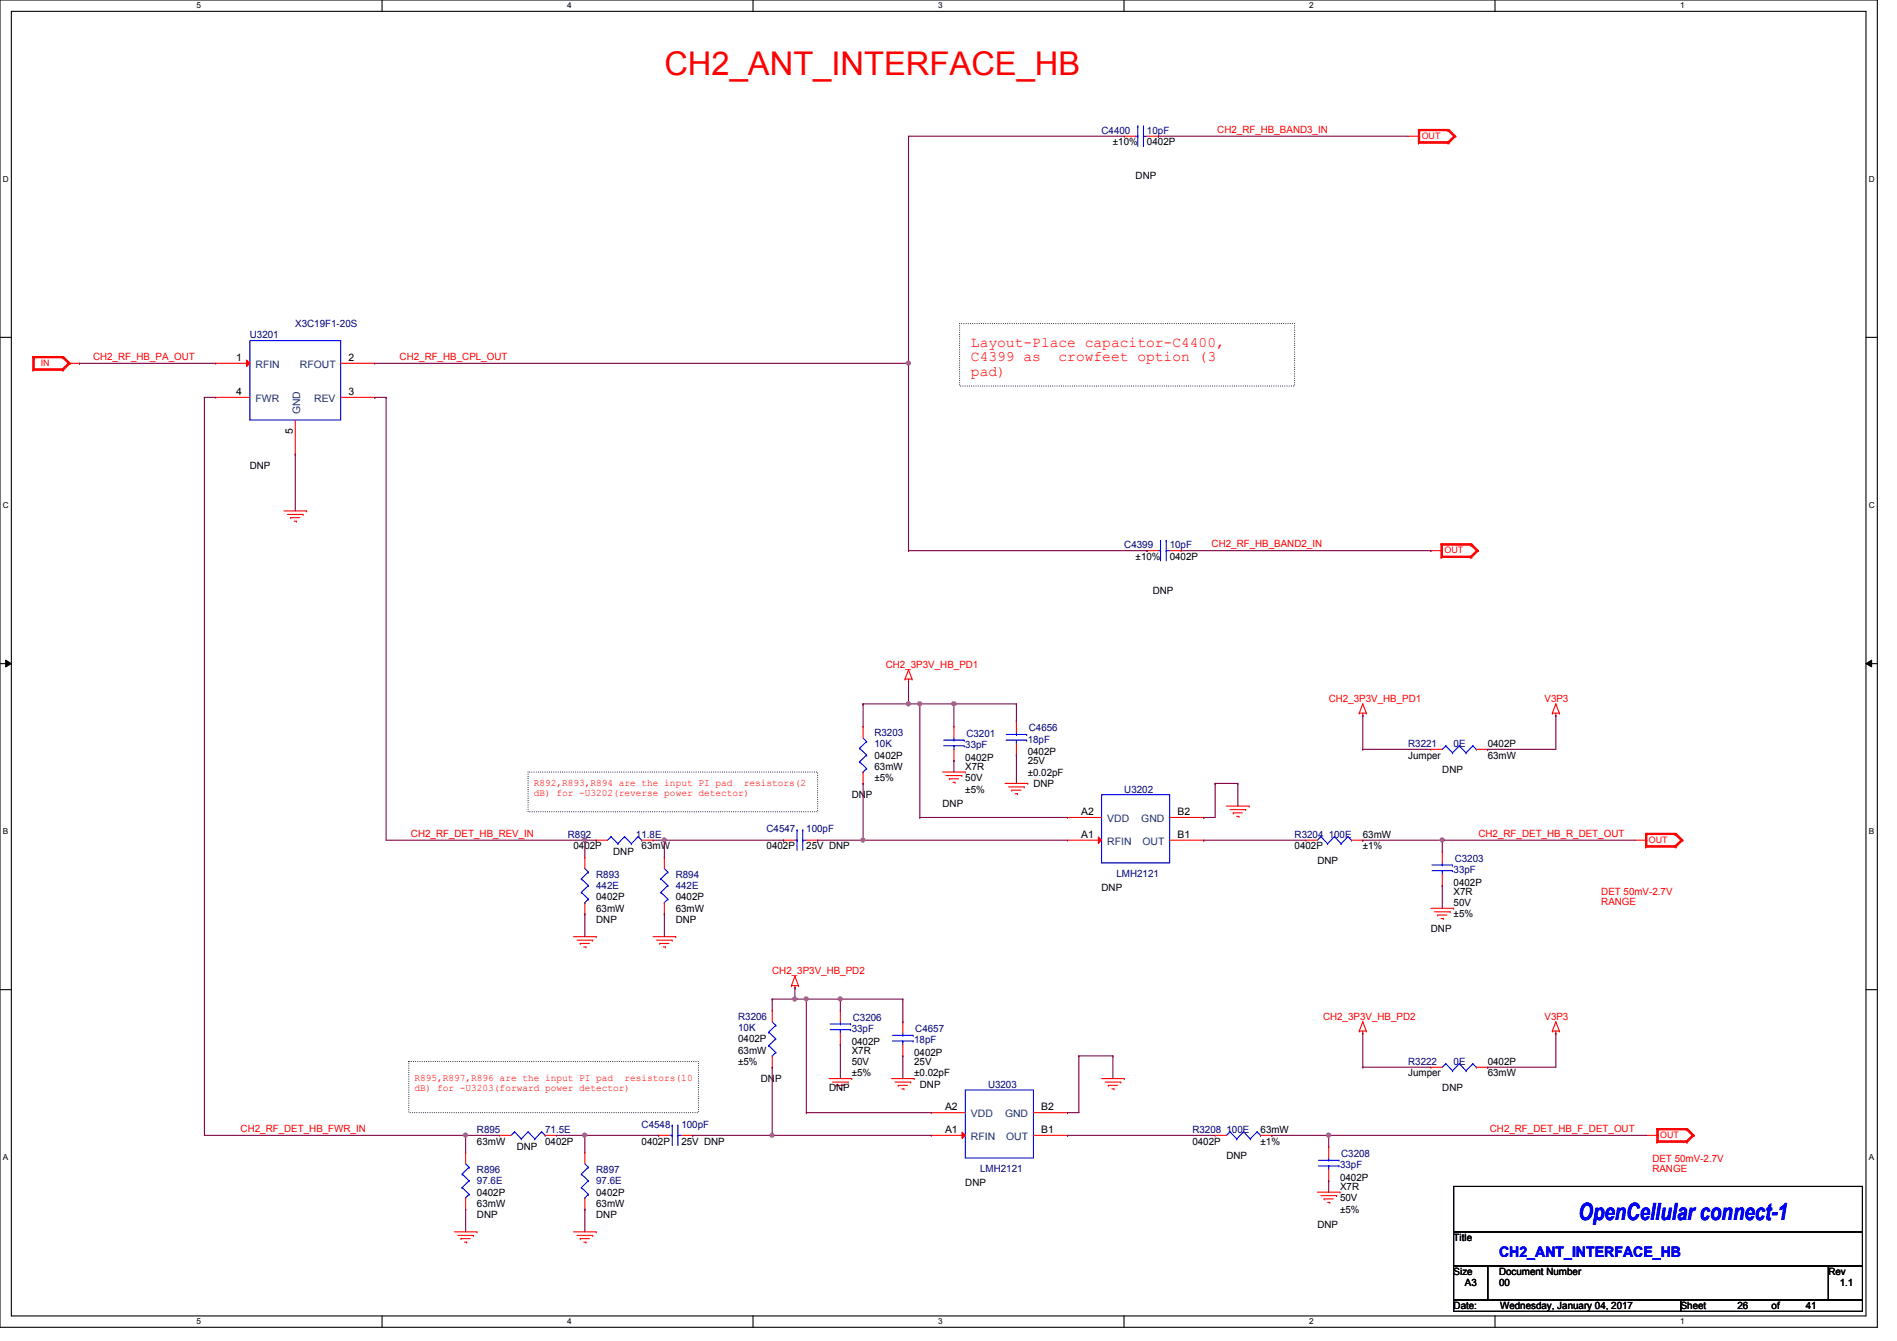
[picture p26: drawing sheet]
<svg xmlns="http://www.w3.org/2000/svg" width="297mm" height="210mm" viewBox="0 0 297 210" stroke-linecap="round" stroke-linejoin="round" font-family="sans-serif">
<defs><g id="words">
<text font-size="5.1" fill="#f00" x="104" y="11.7">CH2_ANT_INTERFACE_HB</text>
<text font-size="3.7" fill="#00f" x="247.1" y="191.1">OpenCellular connect-1</text>
<g font-size="2.3" fill="#f00">
<text x="152" y="54.3">Layout-Place capacitor-C4400,</text>
<text x="152" y="56.6">C4399 as</text>
<text x="152" y="58.9">pad)</text>
<text x="165.7" y="56.6">crowfeet option (3</text>
</g>
<text font-size="2.3" fill="#00f" x="234.7" y="196.8">CH2_ANT_INTERFACE_HB</text>
<g font-size="1.6" fill="#000080">
<text x="172.5" y="21">C4400</text>
<text x="179.6" y="21">10pF</text>
<text x="39.1" y="53">U3201</text>
<text x="46.2" y="51.2">X3C19F1-20S</text>
<text x="176" y="85.9">C4399</text>
<text x="183.1" y="85.9">10pF</text>
<text x="136.9" y="115.2">R3203</text>
<text x="136.9" y="117">10K</text>
<text x="151.1" y="117.2">33pF</text>
<text x="151.3" y="115.4">C3201</text>
<text x="160.9" y="116.3">18pF</text>
<text x="161.1" y="114.5">C4656</text>
<text x="220.5" y="117">R3221</text>
<text x="227.6" y="117">0E</text>
<text x="176" y="124.1">U3202</text>
<text x="88.9" y="131.2">R892</text>
<text x="99.6" y="131.2">11.8E</text>
<text x="120" y="130.3">C4547</text>
<text x="126.2" y="130.3">100pF</text>
<text x="202.7" y="131.2">R3204 100E</text>
<text x="93.3" y="137.5">R893</text>
<text x="105.8" y="137.5">R894</text>
<text x="174.8" y="137.3">LMH2121</text>
<text x="227.6" y="136.7">33pF</text>
<text x="227.8" y="135">C3203</text>
<text x="93.3" y="139.2">442E</text>
<text x="105.8" y="139.2">442E</text>
<text x="115.6" y="159.7">R3206</text>
<text x="115.6" y="161.5">10K</text>
<text x="133.3" y="161.6">33pF</text>
<text x="133.5" y="159.9">C3206</text>
<text x="143.3" y="161.6">C4657</text>
<text x="143.1" y="163.4">18pF</text>
<text x="220.5" y="166.8">R3222</text>
<text x="227.6" y="166.8">0E</text>
<text x="154.7" y="170.3">U3203</text>
<text x="74.7" y="177.5">R895</text>
<text x="85.3" y="177.5">71.5E</text>
<text x="100.5" y="176.6">C4548</text>
<text x="106.7" y="176.6">100pF</text>
<text x="186.7" y="177.5">R3208 100E</text>
<text x="74.7" y="183.7">R896</text>
<text x="74.7" y="185.5">97.6E</text>
<text x="93.3" y="183.7">R897</text>
<text x="93.3" y="185.5">97.6E</text>
<text x="153.5" y="183.5">LMH2121</text>
<text x="209.8" y="183">33pF</text>
<text x="210" y="181.2">C3208</text>
</g>
<g font-size="1.6">
<text x="174.2" y="22.8">±10%</text>
<text x="179.6" y="22.8">0402P</text>
<text x="177.8" y="28.1">DNP</text>
<text x="37" y="56.5">1</text>
<text x="54.6" y="56.5">2</text>
<text x="37" y="61.8">4</text>
<text x="54.6" y="61.8">3</text>
<text x="45.8" y="67.9" transform="rotate(-90 45.8 67.9)">5</text>
<text x="39.1" y="73.4">DNP</text>
<text x="177.8" y="87.7">±10%</text>
<text x="183.1" y="87.7">0402P</text>
<text x="180.5" y="93">DNP</text>
<text x="136.9" y="118.8">0402P</text>
<text x="151.1" y="119.1">0402P</text>
<text x="160.9" y="118.2">0402P</text>
<text x="160.9" y="119.7">25V</text>
<text x="220.5" y="118.8">Jumper</text>
<text x="232.9" y="117">0402P</text>
<text x="232.9" y="118.8">63mW</text>
<text x="133.3" y="125">DNP</text>
<text x="136.9" y="120.6">63mW</text>
<text x="136.9" y="122.3">±5%</text>
<text x="151.1" y="122.3">50V</text>
<text x="151.1" y="120.6">X7R</text>
<text x="151.1" y="124.1">±5%</text>
<text x="160.9" y="121.5">±0.02pF</text>
<text x="161.8" y="123.2">DNP</text>
<text x="225.8" y="121.1">DNP</text>
<text x="147.6" y="126.4">DNP</text>
<text x="169.3" y="127.6">A2</text>
<text x="169.3" y="131.2">A1</text>
<text x="184.4" y="127.6">B2</text>
<text x="184.4" y="131.2">B1</text>
<text x="213.4" y="131.2">63mW</text>
<text x="89.8" y="133">0402P</text>
<text x="96" y="133.9">DNP</text>
<text x="100.5" y="133">63mW</text>
<text x="120" y="133">0402P</text>
<text x="126.2" y="133">25V DNP</text>
<text x="202.7" y="133">0402P</text>
<text x="206.2" y="135.3">DNP</text>
<text x="213.4" y="133">±1%</text>
<text x="93.3" y="141">0402P</text>
<text x="93.3" y="142.8">63mW</text>
<text x="105.8" y="141">0402P</text>
<text x="105.8" y="142.8">63mW</text>
<text x="172.5" y="139.6">DNP</text>
<text x="227.6" y="138.7">0402P</text>
<text x="227.6" y="141.9">50V</text>
<text x="227.6" y="140.1">X7R</text>
<text x="227.6" y="143.7">±5%</text>
<text x="93.3" y="144.6">DNP</text>
<text x="105.8" y="144.6">DNP</text>
<text x="224" y="146">DNP</text>
<text x="115.6" y="163.2">0402P</text>
<text x="115.6" y="165">63mW</text>
<text x="115.6" y="166.8">±5%</text>
<text x="133.3" y="163.6">0402P</text>
<text x="133.3" y="166.8">50V</text>
<text x="133.3" y="165">X7R</text>
<text x="143.1" y="165.4">0402P</text>
<text x="143.1" y="166.8">25V</text>
<text x="232.9" y="166.8">0402P</text>
<text x="119.1" y="169.5">DNP</text>
<text x="129.8" y="170.9">DNP</text>
<text x="133.3" y="168.6">±5%</text>
<text x="143.1" y="168.6">±0.02pF</text>
<text x="144" y="170.3">DNP</text>
<text x="148" y="173.9">A2</text>
<text x="163" y="173.9">B2</text>
<text x="220.5" y="168.6">Jumper</text>
<text x="225.8" y="170.9">DNP</text>
<text x="232.9" y="168.6">63mW</text>
<text x="74.7" y="179.2">63mW</text>
<text x="85.3" y="179.2">0402P</text>
<text x="100.5" y="179.2">0402P</text>
<text x="106.7" y="179.2">25V DNP</text>
<text x="148" y="177.4">A1</text>
<text x="163" y="177.4">B1</text>
<text x="186.7" y="179.2">0402P</text>
<text x="197.4" y="179.2">±1%</text>
<text x="197.4" y="177.5">63mW</text>
<text x="80.9" y="180.1">DNP</text>
<text x="151.1" y="185.8">DNP</text>
<text x="192" y="181.6">DNP</text>
<text x="209.8" y="184.9">0402P</text>
<text x="74.7" y="187.2">0402P</text>
<text x="74.7" y="189">63mW</text>
<text x="74.7" y="190.8">DNP</text>
<text x="93.3" y="187.2">0402P</text>
<text x="93.3" y="189">63mW</text>
<text x="93.3" y="190.8">DNP</text>
<text x="209.8" y="188.1">50V</text>
<text x="209.8" y="186.4">X7R</text>
<text x="209.8" y="189.9">±5%</text>
<text x="206.2" y="192.2">DNP</text>
<text x="227.6" y="194.4">Title</text>
<text x="227.6" y="199.7">Size</text>
<text x="229.4" y="201.5">A3</text>
<text x="234.7" y="199.7">Document Number</text>
<text x="234.7" y="201.5">00</text>
<text x="286.3" y="199.7">Rev</text>
<text x="288" y="201.5">1.1</text>
<text x="227.6" y="205">Date:</text>
<text x="234.9" y="205">Wednesday, January 04, 2017</text>
<text x="263.1" y="205">Sheet</text>
<text x="272" y="205">26</text>
<text x="277.4" y="205">of</text>
<text x="282.7" y="205">41</text>
</g>
<g font-size="1.6" fill="#f00">
<text x="190.6" y="20.8">CH2_RF_HB_BAND3_IN</text>
<text x="14.6" y="56.3">CH2_RF_HB_PA_OUT</text>
<text x="62.6" y="56.3">CH2_RF_HB_CPL_OUT</text>
<text x="189.7" y="85.7">CH2_RF_HB_BAND2_IN</text>
<text x="138.7" y="104.6">CH2_3P3V_HB_PD1</text>
<text x="208" y="109.9">CH2_3P3V_HB_PD1</text>
<text x="241.8" y="109.9">V3P3</text>
<text x="83.6" y="123">R892,R893,R894 are the input PI pad</text>
<text x="83.6" y="124.6">dB) for -U3202(reverse power detector)</text>
<text x="116.5" y="123">resistors(2</text>
<text x="64.3" y="131">CH2_RF_DET_HB_REV_IN</text>
<text x="231.5" y="131">CH2_RF_DET_HB_R_DET_OUT</text>
<text x="250.7" y="140.1">DET 50mV-2.7V</text>
<text x="250.7" y="141.7">RANGE</text>
<text x="120.9" y="152.6">CH2_3P3V_HB_PD2</text>
<text x="207.1" y="159.7">CH2_3P3V_HB_PD2</text>
<text x="241.8" y="159.7">V3P3</text>
<text x="64.9" y="169.2">R895,R897,R896 are the input PI pad</text>
<text x="64.9" y="170.8">dB) for -U3203(forward power detector)</text>
<text x="97.8" y="169.2">resistors(10</text>
<text x="37.7" y="177.2">CH2_RF_DET_HB_FWR_IN</text>
<text x="233.3" y="177.2">CH2_RF_DET_HB_F_DET_OUT</text>
<text x="258.7" y="181.9">DET 50mV-2.7V</text>
<text x="258.7" y="183.5">RANGE</text>
</g>
<g font-size="1.6" fill="#004080">
<text x="40" y="57.6">RFIN</text>
<text x="46.9" y="57.6">RFOUT</text>
<text x="40" y="62.9">FWR</text>
<text x="47" y="64.9" transform="rotate(-90 47 64.9)">GND</text>
<text x="49.2" y="62.9">REV</text>
<text x="173.4" y="128.7">VDD</text>
<text x="178.7" y="128.7">GND</text>
<text x="173.4" y="132.3">RFIN</text>
<text x="178.9" y="132.3">OUT</text>
<text x="152" y="175">VDD</text>
<text x="152" y="178.5">RFIN</text>
<text x="157.4" y="175">GND</text>
<text x="157.5" y="178.5">OUT</text>
</g>
<g font-size="1.4" fill="#f00">
<text x="222.6" y="21.8">OUT</text>
<text x="6.4" y="57.3">IN</text>
<text x="226.1" y="86.7">OUT</text>
<text x="258.1" y="132">OUT</text>
<text x="259.9" y="178.2">OUT</text>
</g>
<g font-size="1.3">
<text x="30.8" y="1.3">5</text>
<text x="88.8" y="1.3">4</text>
<text x="146.9" y="1.3">3</text>
<text x="205" y="1.3">2</text>
<text x="263.1" y="1.3">1</text>
<text x=".5" y="28.4">D</text>
<text x="292.6" y="28.4">D</text>
<text x=".5" y="79.5">C</text>
<text x="292.6" y="79.5">C</text>
<text x=".5" y="130.6">B</text>
<text x="292.6" y="130.6">B</text>
<text x=".5" y="181.7">A</text>
<text x="292.6" y="181.7">A</text>
<text x="30.8" y="207.4">5</text>
<text x="88.8" y="207.4">4</text>
<text x="146.9" y="207.4">3</text>
<text x="205" y="207.4">2</text>
<text x="263.1" y="207.4">1</text>
</g>
</g></defs>
<path d="M0 0h293.9v207.9h-293.9zM1.8 1.8h290.3v204.3h-290.3z" fill="none" stroke="#000" stroke-width=".17"/>
<g fill="#fff">
<path d="M30.8 .2h.7v1.4h-.7z"/>
<path d="M30.8 206.2h.7v1.4h-.7z"/>
</g>
<path d="M59.8 0v1.8M59.8 206.1v1.8" fill="none" stroke="#000" stroke-width=".17"/>
<g fill="#fff">
<path d="M88.8 .2h.7v1.4h-.7z"/>
<path d="M88.8 206.2h.7v1.4h-.7z"/>
</g>
<path d="M117.9 0v1.8M117.9 206.1v1.8" fill="none" stroke="#000" stroke-width=".17"/>
<g fill="#fff">
<path d="M146.9 .2h.7v1.4h-.7z"/>
<path d="M146.9 206.2h.7v1.4h-.7z"/>
</g>
<path d="M176 0v1.8M176 206.1v1.8" fill="none" stroke="#000" stroke-width=".17"/>
<g fill="#fff">
<path d="M205 .2h.7v1.4h-.7z"/>
<path d="M205 206.2h.7v1.4h-.7z"/>
</g>
<path d="M234.1 0v1.8M234.1 206.1v1.8" fill="none" stroke="#000" stroke-width=".17"/>
<g fill="#fff">
<path d="M263.1 .2h.6v1.4h-.6z"/>
<path d="M263.1 206.2h.6v1.4h-.6z"/>
<path d="M.5 27.3h.9v1.4h-.9z"/>
<path d="M292.6 27.3h.9v1.4h-.9z"/>
<path d="M.5 78.4h.9v1.4h-.9z"/>
<path d="M292.6 78.4h.9v1.4h-.9z"/>
</g>
<path d="M0 52.8h1.8M292.1 52.8h1.8" fill="none" stroke="#000" stroke-width=".17"/>
<g fill="#fff">
<path d="M.5 129.5h.8v1.4h-.8z"/>
<path d="M292.6 129.5h.8v1.4h-.8z"/>
</g>
<path d="M0 103.9h1.8M292.1 103.9h1.8" fill="none" stroke="#000" stroke-width=".17"/>
<path d="M.9 103.4l.9 .5-.9 .5zM292.1 103.9l.9-.5v1z" fill="#000"/>
<path d="M.9 103.4l.9 .5-.9 .5zM292.1 103.9l.9-.5v1z" fill="none" stroke="#000" stroke-width=".16"/>
<g fill="#fff">
<path d="M.5 180.5h.8v1.4h-.8z"/>
<path d="M292.6 180.5h.8v1.4h-.8z"/>
</g>
<path d="M0 155h1.8M292.1 155h1.8M227.6 185.8h64v7.1h-64zM227.6 192.9h64v5.3h-64zM227.6 198.2h5.3v5.4h-5.3zM232.9 198.2h53.4v5.4h-53.4zM286.3 198.2h5.3v5.4h-5.3zM227.6 203.6h35.5v1.8h-35.5zM263.1 203.6h28.5v1.8h-28.5z" fill="none" stroke="#000" stroke-width=".17"/>
<path d="M150.2 50.7h52.5v9.8h-52.5zM82.7 120.9h45.3v6.2h-45.3zM64 166.2h45.3v8h-45.3z" fill="none" stroke="#000" stroke-width=".17" stroke-dasharray="0 .3"/>
<g fill="none" stroke="#f00" stroke-width=".17">
<path d="M220.5 21.3h1.7M222.1 20.3h.1M222.1 22.4h.1M222.1 20.3h4.8M222.1 20.3v2.1M222.1 22.4h4.8M222.2 21.3h.1M222.2 20.4h.1M222.2 22.2h.1M222.2 20.4h4.5M222.2 20.4v1.8M222.2 22.2h4.5"/>
<path d="M226.7 20.4h.1M226.7 20.3h.1M226.7 22.4h.1M226.7 22.2h.1M226.7 20.4l.9 .9M226.7 20.4l1.1 .9M226.7 20.3l1.1 1M226.9 20.3h.1M226.9 22.4h.1M226.9 20.3l1 1M227.6 21.3h.1M227.6 21.3l-.9 .9"/>
<path d="M227.8 21.3h.1M227.8 21.3l-1.1 .9M227.8 21.3l-1.1 1.1M227.9 21.3h.1M227.9 21.3l-1 1.1M5.2 55.8h.1M5.2 58h.1M5.2 55.8h4.7M5.2 55.8v2.2M5.2 58h4.7M5.3 56h.1M5.3 57.8h.1"/>
<path d="M5.3 56h4.5M5.3 56v1.8M5.3 57.8h4.5M9.8 56h.1M9.8 57.8h.1M9.8 55.8h.1M9.8 58h.1M9.8 56l.9 .9M9.8 56l1 .9M9.8 55.8l1 1.1M9.9 55.8h.1M9.9 58h.1"/>
<path d="M9.9 55.8l1.1 1.1M10.7 56.9h.1M10.7 56.9h1.7M10.7 56.9l-.9 .9M10.8 56.9h.1M10.8 56.9l-1 1.1M10.8 56.9l-1 .9M11 56.9h.1M11 56.9l-1.1 1.1M44.4 80h3.6M45 80.6h2.5M45.5 81.1h.1"/>
<path d="M45.5 81.1h1.4M46.1 81.6h.3M46.4 81.6h.1M47.5 80.6h.1M48 80h.1M224 86.2h1.8M225.6 85.2h.1M225.6 87.3h.1M225.6 85.2h4.8M225.6 85.2v2.1M225.6 87.3h4.8M225.8 86.2h.1"/>
<path d="M225.8 85.3h.1M225.8 87.1h.1M225.8 85.3h4.5M225.8 85.3v1.8M225.8 87.1h4.5M230.3 85.3h.1M230.3 85.2h.1M230.3 87.3h.1M230.3 87.1h.1M230.3 85.3l.8 .9M230.3 85.3l1 .9M230.3 85.2l1 1"/>
<path d="M230.4 85.2h.1M230.4 87.3h.1M230.4 85.2l1.1 1M231.1 86.2h.1M231.1 86.2l-.8 .9M231.3 86.2h.1M231.3 86.2l-1 .9M231.3 86.2l-1 1.1M231.5 86.2h.1M231.5 86.2l-1.1 1.1M141.7 106.3h.1M141.7 106.3h1.1"/>
<path d="M142.2 106.7h.1M142.2 104.9h.1M142.2 106.3v.4M142.2 104.9l-.5 1.4M142.2 104.9l.6 1.4M142.8 106.3h.1M212.8 111.7h.1M212.8 111.7h1.1M213.4 112h.1M213.4 110.2h.1M213.4 111.7v.3M213.4 110.2l-.6 1.5"/>
<path d="M213.4 110.2l.5 1.5M213.9 111.7h.1M243 111.7h.1M243 111.7h1.1M243.6 112h.1M243.6 110.2h.1M243.6 111.7v.3M243.6 110.2l-.6 1.5M243.6 110.2l.5 1.5M244.1 111.7h.1M147.6 120.9h3.5M148.1 121.5h2.5"/>
<path d="M148.6 122h.1M148.6 122h1.5M149.2 122.5h.3M149.5 122.5h.1M150.6 121.5h.1M151.1 120.9h.1M157.4 122.7h3.5M157.9 123.2h2.5M158.4 123.7h.1M158.4 123.7h1.5M159 124.3h.3M159.3 124.3h.1"/>
<path d="M160.4 123.2h.1M160.9 122.7h.1M167.1 128h.1M167.1 128h5.4M192 126.2h3.6M192.6 126.8h2.4M193.1 127.3h.1M193.1 127.3h1.4M193.6 127.8h.4M194 127.8h.1M195 126.8h.1M195.6 126.2h.1"/>
<path d="M256 131.6h1.8M257.6 130.5h.1M257.6 132.6h.1M257.6 130.5h4.8M257.6 130.5v2.1M257.6 132.6h4.8M257.8 131.6h.1M257.8 130.7h.1M257.8 132.5h.1M257.8 130.7h4.5M257.8 130.7v1.8M257.8 132.5h4.5"/>
<path d="M262.3 130.7h.1M262.3 130.5h.1M262.3 132.6h.1M262.3 132.5h.1M262.3 130.7l.8 .9M262.3 130.7l1 .9M262.3 130.5l1 1.1M262.4 130.5h.1M262.4 132.6h.1M262.4 130.5l1.1 1.1M263.1 131.6h.1M263.1 131.6l-.8 .9"/>
<path d="M263.3 131.6h.1M263.3 131.6l-1 .9M263.3 131.6l-1 1M263.5 131.6h.1M263.5 131.6l-1.1 1M89.8 146.7h3.5M90.3 147.2h2.5M90.8 147.7h.1M90.8 147.7h1.5M91.4 148.3h.3M91.7 148.3h.1M92.8 147.2h.1"/>
<path d="M93.3 146.7h.1M102.2 146.7h3.6M102.8 147.2h2.4M103.3 147.7h.1M103.3 147.7h1.4M103.8 148.3h.4M104.2 148.3h.1M105.2 147.2h.1M105.8 146.7h.1M123.9 154.3h.1M123.9 154.3h1.1M124.5 154.7h.1"/>
<path d="M124.5 152.9h.1M124.5 154.3v.4M124.5 152.9l-.6 1.4M124.5 152.9l.5 1.4M125 154.3h.1M224 142.2h3.6M224.6 142.8h2.4M225.1 143.3h.1M225.1 143.3h1.4M225.6 143.8h.4M226 143.8h.1M227 142.8h.1"/>
<path d="M227.6 142.2h.1M129.8 168.9h3.5M130.3 169.5h2.5M130.9 170h.1M130.9 170h1.4M131.4 170.5h.3M131.7 170.5h.1M132.8 169.5h.1M133.3 168.9h.1M139.6 168.9h3.5M140.1 169.5h2.5M140.6 170h.1"/>
<path d="M140.6 170h1.5M141.2 170.5h.3M141.5 170.5h.1M142.6 169.5h.1M143.1 168.9h.1M172.5 168.9h3.5M173 169.5h2.5M173.5 170h.1M173.5 170h1.5M174.1 170.5h.3M174.4 170.5h.1M175.5 169.5h.1"/>
<path d="M176 168.9h.1M212.8 161.5h.1M212.8 161.5h1.1M213.4 161.8h.1M213.4 160h.1M213.4 161.5v.3M213.4 160l-.6 1.5M213.4 160l.5 1.5M213.9 161.5h.1M243 161.5h.1M243 161.5h1.1M243.6 161.8h.1"/>
<path d="M243.6 160h.1M243.6 161.5v.3M243.6 160l-.6 1.5M243.6 160l.5 1.5M244.1 161.5h.1M257.8 177.8h1.8M259.4 176.7h.1M259.4 178.9h.1M259.4 176.7h4.8M259.4 176.7v2.2M259.4 178.9h4.8M259.6 177.8h.1"/>
<path d="M259.6 176.9h.1M259.6 178.7h.1M259.6 176.9h4.4M259.6 176.9v1.8M259.6 178.7h4.4M264 176.9h.1M264 176.7h.1M264 178.9h.1M264 178.7h.1M264 176.9l.9 .9M264 176.9l1.1 .9M264 176.7l1.1 1.1"/>
<path d="M264.2 176.7h.1M264.2 178.9h.1M264.2 176.7l1.1 1.1M264.9 177.8h.1M264.9 177.8l-.9 .9M265.1 177.8h.1M265.1 177.8l-1.1 .9M265.1 177.8l-1.1 1.1M265.3 177.8h.1M265.3 177.8l-1.1 1.1M71.1 192.9h3.6M71.7 193.5h2.4"/>
<path d="M72.2 194h.1M72.2 194h1.4M72.7 194.5h.4M73.1 194.5h.1M74.1 193.5h.1M74.7 192.9h.1M89.8 192.9h3.5M90.3 193.5h2.5M90.8 194h.1M90.8 194h1.5M91.4 194.5h.3M91.7 194.5h.1"/>
<path d="M92.8 193.5h.1M93.3 192.9h.1M206.2 186.7h3.6M206.8 187.2h2.5M207.3 187.7h.1M207.3 187.7h1.4M207.9 188.3h.3M208.2 188.3h.1M209.3 187.2h.1M209.8 186.7h.1"/>
</g>
<path d="M172.5 124.5h10.6v10.6h-10.6z" fill="none" stroke="#00f" stroke-width=".17"/>
<path d="M172 131.1l.5 .5-.5 .5z" fill="#f00"/>
<g fill="none" stroke="#f00" stroke-width=".17">
<path d="M176 21.3h.1M176 21.3h1.8M179.6 21.3h1.8M181.4 21.3h.1M159.1 112.9h.1M159.1 118.2h.1M159.1 112.9v1.8M159.1 116.5v1.7M167.1 131.6h.1M167.1 131.6h5.4M172 131.1l.5 .5-.5 .5zM183.1 131.6h5.4"/>
<path d="M183.1 128h5.4M188.5 128h.1M188.5 131.6h.1M225.8 133.3h.1M225.8 138.7h.1M225.8 133.3v1.8M225.8 136.9v1.8M78.2 177.8h.1M78.2 177.8h1.8M85.3 177.8h1.8M87.1 177.8h.1M145.8 174.2h.1"/>
<path d="M145.8 174.2h5.3"/>
</g>
<g fill="none" stroke="#00f" stroke-width=".17">
<path d="M178.1 19.7h.1M178.1 19.7v3.2M179 19.7h.1M179 19.7v3.2M177.8 21.3h.3M178.1 21.3h.1M179 21.3h.1M179 21.3h.6M157.5 115.9h3.2M157.5 115h3.2M159.1 115h.1M159.1 115.9h.1"/>
<path d="M159.1 114.7v.3M159.1 115.9v.6M160.7 115.9h.1M160.7 115h.1M224.2 136.4h3.2M224.2 135.5h3.2M225.8 135.5h.1M225.8 136.4h.1M225.8 135.1v.4M225.8 136.4v.5M227.4 136.4h.1M227.4 135.5h.1"/>
<path d="M80.6 177.2h.1M80.6 177.2l1 1.2M80.6 177.2l-.6 .6M81.6 178.4h.1M82.7 177.2h.1M82.7 177.2l1 1.2M82.7 177.2l-1.1 1.2M83.7 178.4h.1M84.8 177.2h.1M84.8 177.2l.5 .6M84.8 177.2l-1.1 1.2M85.3 177.8h.1"/>
<path d="M151.1 170.7h10.7v10.7h-10.7z"/>
</g>
<path d="M150.6 177.3l.5 .5-.5 .5z" fill="#f00"/>
<g fill="none" stroke="#f00" stroke-width=".17">
<path d="M179.6 86.2h.1M179.6 86.2h1.8M183.1 86.2h1.8M184.9 86.2h.1M135.1 113.8h.1M135.1 113.8v1.8M149.4 113.8h.1M149.4 119.1h.1M149.4 113.8v1.8M149.4 117.3v1.8M224 117.3h.1M224 117.3h1.8"/>
<path d="M231.1 117.3h1.8M232.9 117.3h.1M91.6 134.2h.1M91.6 134.2v1.8M93.3 131.6h.1M93.3 131.6h1.8M100.5 131.6h1.7M102.2 131.6h.1M104 134.2h.1M104 134.2v1.8M122.7 131.6h.1M122.7 131.6h1.8"/>
<path d="M126.2 131.6h1.8M128 131.6h.1M135.1 122.7h.1M135.1 120.9v1.8M204.5 131.6h.1M204.5 131.6h1.7M211.6 131.6h1.8M213.4 131.6h.1M91.6 143.1h.1M91.6 141.4v1.7M104 143.1h.1M104 141.4v1.7"/>
<path d="M120.9 158.2h.1M120.9 158.2v1.8M131.6 158.2h.1M131.6 158.2v1.8M103.1 177.8h.1M103.1 177.8h1.8M106.7 177.8h1.8M108.5 177.8h.1M120.9 167.1h.1M120.9 165.4v1.7M131.6 163.6h.1M131.6 161.8v1.8"/>
<path d="M141.4 160h.1M141.4 165.4h.1M141.4 160v1.8M141.4 163.6v1.8M145.8 177.8h.1M145.8 177.8h5.3M150.6 177.3l.5 .5-.5 .5zM161.8 177.8h5.3M161.8 174.2h5.3M167.1 174.2h.1M167.1 177.8h.1M208 179.6h.1"/>
<path d="M208 179.6v1.8M224 167.1h.1M224 167.1h1.8M231.1 167.1h1.8M232.9 167.1h.1M72.9 180.5h.1M72.9 189.4h.1M72.9 180.5v1.7M72.9 187.6v1.8M91.6 180.5h.1M91.6 189.4h.1M91.6 180.5v1.7"/>
<path d="M91.6 187.6v1.8M208 184.9h.1M208 183.1v1.8"/>
</g>
<g fill="none" stroke="#00f" stroke-width=".17">
<path d="M39.1 53.3h14.2v12.5h-14.2zM181.4 86.2h.3M181.7 86.2h.1M181.7 84.6h.1M181.7 84.6v3.2M182.6 84.6h.1M182.6 86.2h.1M182.6 86.2h.5M182.6 84.6v3.2M134.6 119.3h.1M134.6 117.2h.1M134.6 119.3l1.1 1.1"/>
<path d="M134.6 117.2l1.1 1M135.1 115.6l.6 .5M135.7 118.2h.1M135.7 116.1h.1M135.7 118.2l-1.1 1.1M135.7 116.1l-1.1 1.1M147.7 116.8h3.3M147.7 115.9h3.3M149.4 115.9h.1M149.4 116.8h.1M149.4 115.6v.3M149.4 116.8v.5"/>
<path d="M151 116.8h.1M151 115.9h.1M226.4 116.8h.1M226.4 116.8l1 1.1M226.4 116.8l-.6 .5M227.4 117.9h.1M228.5 116.8h.1M228.5 116.8l1 1.1M228.5 116.8l-1.1 1.1M229.5 117.9h.1M230.6 116.8h.1M230.6 116.8l.5 .5"/>
<path d="M230.6 116.8l-1.1 1.1M231.1 117.3h.1M91 139.7h.1M91 137.6h.1M91 139.7l1.1 1.1M91 137.6l1.1 1.1M91.6 136l.5 .6M92.1 138.7h.1M92.1 136.6h.1M92.1 138.7l-1.1 1M92.1 136.6l-1.1 1M95.7 131h.1"/>
<path d="M95.7 131l1 1.1M95.7 131l-.6 .6M96.7 132.1h.1M97.8 131h.1M97.8 131l1 1.1M97.8 131l-1.1 1.1M98.8 132.1h.1M99.9 131h.1M99.9 131l.6 .6M99.9 131l-1.1 1.1M100.5 131.6h.1M103.5 139.7h.1"/>
<path d="M103.5 137.6h.1M103.5 139.7l1.1 1.1M103.5 137.6l1.1 1.1M104 136l.6 .6M104.6 138.7h.1M104.6 136.6h.1M104.6 138.7l-1.1 1M104.6 136.6l-1.1 1M124.5 131.6h.3M124.8 131.6h.1M124.8 130h.1M124.8 130v3.2"/>
<path d="M125.7 130h.1M125.7 131.6h.1M125.7 131.6h.5M125.7 130v3.2M135.1 120.9h.1M135.7 120.4h.1M135.7 120.4l-.6 .5M206.8 131h.1M206.8 131l1.1 1.1M206.8 131l-.6 .6M207.9 132.1h.1M208.9 131h.1"/>
<path d="M208.9 131l1.1 1.1M208.9 131l-1 1.1M210 132.1h.1M211 131h.1M211 131l.6 .6M211 131l-1 1.1M211.6 131.6h.1M91.6 141.4h.1M92.1 140.8h.1M92.1 140.8l-.5 .6M104 141.4h.1M104.6 140.8h.1"/>
<path d="M104.6 140.8l-.6 .6M104.9 177.8h.3M105.2 177.8h.1M105.2 176.2h.1M105.2 176.2v3.2M106.1 176.2h.1M106.1 177.8h.1M106.1 177.8h.6M106.1 176.2v3.2M120.4 163.7h.1M120.4 161.6h.1M120.4 163.7l1.1 1.1"/>
<path d="M120.4 161.6l1.1 1.1M120.9 165.4h.1M120.9 160l.6 .6M121.5 164.8h.1M121.5 162.7h.1M121.5 160.6h.1M121.5 164.8l-.6 .6M121.5 162.7l-1.1 1M121.5 160.6l-1.1 1M130 161.2h3.2M130 160.4h3.2M131.6 160.4h.1"/>
<path d="M131.6 161.2h.1M131.6 160v.4M131.6 161.2v.6M133.2 161.2h.1M133.2 160.4h.1M139.7 163h3.3M139.7 162.1h3.3M141.4 162.1h.1M141.4 163h.1M141.4 161.8v.3M141.4 163v.6M143 163h.1"/>
<path d="M143 162.1h.1M226.4 166.6h.1M226.4 166.6l1 1.1M226.4 166.6l-.6 .5M227.4 167.7h.1M228.5 166.6h.1M228.5 166.6l1 1.1M228.5 166.6l-1.1 1.1M229.5 167.7h.1M230.6 166.6h.1M230.6 166.6l.5 .5M230.6 166.6l-1.1 1.1"/>
<path d="M231.1 167.1h.1M72.3 186h.1M72.3 183.9h.1M72.3 186l1.1 1M72.3 183.9l1.1 1M72.9 187.6h.1M72.9 182.2l.5 .6M73.4 187h.1M73.4 184.9h.1M73.4 182.8h.1M73.4 187l-.5 .6M73.4 184.9l-1.1 1.1"/>
<path d="M73.4 182.8l-1.1 1.1M91 186h.1M91 183.9h.1M91 186l1.1 1M91 183.9l1.1 1M91.6 187.6h.1M91.6 182.2l.5 .6M92.1 187h.1M92.1 184.9h.1M92.1 182.8h.1M92.1 187l-.5 .6M92.1 184.9l-1.1 1.1"/>
<path d="M92.1 182.8l-1.1 1.1M206.4 182.6h3.2M206.4 181.7h3.2M208 181.7h.1M208 182.6h.1M208 181.4v.3M208 182.6v.5M209.6 182.6h.1M209.6 181.7h.1"/>
</g>
<path d="M38.6 56.4l.5 .5-.5 .5z" fill="#f00"/>
<g fill="none" stroke="#f00" stroke-width=".17">
<path d="M33.8 56.9h.1M33.8 56.9h5.3M38.6 56.4l.5 .5-.5 .5zM53.3 56.9h5.4M58.7 56.9h.1M33.8 62.2h.1M33.8 62.2h5.3M46.2 71.1h.1M46.2 65.8v5.3M53.3 62.2h5.4M58.7 62.2h.1M190.2 177.8h.1"/>
<path d="M190.2 177.8h1.8M197.4 177.8h1.7M199.1 177.8h.1"/>
</g>
<path d="M192.6 177.2h.1M192.6 177.2l1 1.2M192.6 177.2l-.6 .6M193.6 178.4h.1M194.7 177.2h.1M194.7 177.2l1 1.2M194.7 177.2l-1.1 1.2M195.7 178.4h.1M196.8 177.2h.1M196.8 177.2l.6 .6M196.8 177.2l-1.1 1.2M197.4 177.8h.1" fill="none" stroke="#00f" stroke-width=".17"/>
<path d="M12.4 56.9h.1M12.4 56.9h21.4M32 62.2h.1M32 62.2v115.6h40.9M60.5 62.2h.1M60.5 62.2v69.4h31.1M91.6 131.6h.1M72.9 177.8h.1" fill="none" stroke="#800040" stroke-width=".17"/>
<circle cx="91.5" cy="131.5" r=".32" fill="#f0f"/>
<circle cx="91.5" cy="131.5" r=".32" fill="none" stroke="#f0f" stroke-width=".17"/>
<path d="M46.2 71.1h.1M46.2 71.1v8.9M128 131.6h.1M128 131.6h7.1M213.4 131.6h.1M213.4 131.6h12.4" fill="none" stroke="#800040" stroke-width=".17"/>
<circle cx="225.8" cy="131.5" r=".32" fill="#f0f"/>
<circle cx="225.8" cy="131.5" r=".32" fill="none" stroke="#f0f" stroke-width=".17"/>
<g fill="none" stroke="#800040" stroke-width=".17">
<path d="M135.1 110.2h.1M135.1 110.2v3.6M135.1 110.2h8.9M142.2 106.7h.1M142.2 110.2h.1M142.2 106.7v3.5M149.4 110.2h.1M149.4 110.2v3.6M135.1 122.7h.1M135.1 122.7v8.9M225.8 131.6h.1M225.8 138.7h.1"/>
<path d="M225.8 131.6v1.7M225.8 138.7v3.5M225.8 131.6h30.2"/>
</g>
<circle cx="142.2" cy="110.2" r=".32" fill="#f0f"/>
<circle cx="142.2" cy="110.2" r=".32" fill="none" stroke="#f0f" stroke-width=".17"/>
<path d="M144 128h.1M144 128h23.1M190.2 122.7h.1M190.2 122.7v5.3M190.2 122.7h3.6M193.8 122.7h.1M193.8 122.7v3.5M108.5 177.8h.1M108.5 177.8h12.4" fill="none" stroke="#800040" stroke-width=".17"/>
<circle cx="120.9" cy="177.8" r=".32" fill="#f0f"/>
<circle cx="120.9" cy="177.8" r=".32" fill="none" stroke="#f0f" stroke-width=".17"/>
<path d="M120.9 156.5h.1M120.9 156.5h3.6M120.9 167.1h.1M120.9 167.1v10.7" fill="none" stroke="#800040" stroke-width=".17"/>
<circle cx="124.4" cy="156.4" r=".32" fill="#f0f"/>
<circle cx="124.4" cy="156.4" r=".32" fill="none" stroke="#f0f" stroke-width=".17"/>
<path d="M124.5 156.5h.1M124.5 156.5h1.7M131.6 156.5h.1M131.6 156.5v1.7" fill="none" stroke="#800040" stroke-width=".17"/>
<circle cx="131.5" cy="156.4" r=".32" fill="#f0f"/>
<circle cx="131.5" cy="156.4" r=".32" fill="none" stroke="#f0f" stroke-width=".17"/>
<path d="M58.7 56.9h83.5M142.2 56.9h.1M32 62.2h.1M32 62.2h1.8M120.9 156.5h.1M120.9 156.5v1.7M126.2 156.5h5.4M131.6 156.5h.1M120.9 177.8h.1M120.9 177.8h24.9M126.2 174.2h.1M126.2 174.2h19.6" fill="none" stroke="#800040" stroke-width=".17"/>
<circle cx="142.2" cy="56.9" r=".32" fill="#f0f"/>
<circle cx="142.2" cy="56.9" r=".32" fill="none" stroke="#f0f" stroke-width=".17"/>
<g fill="none" stroke="#800040" stroke-width=".17">
<path d="M58.7 62.2h.1M58.7 62.2h1.8M149.4 119.1h.1M149.4 119.1v1.8M87.1 177.8h4.5M91.6 177.8h.1M131.6 163.6h.1M131.6 163.6v5.3M168.9 165.4h.1M168.9 165.4v8.8M168.9 165.4h5.3M174.2 165.4h.1"/>
<path d="M174.2 165.4v3.5M208 177.8h.1M208 177.8h49.8M208 177.8v1.8"/>
</g>
<circle cx="208" cy="177.8" r=".32" fill="#f0f"/>
<circle cx="208" cy="177.8" r=".32" fill="none" stroke="#f0f" stroke-width=".17"/>
<g fill="none" stroke="#800040" stroke-width=".17">
<path d="M188.5 131.6h.1M188.5 128h.1M188.5 131.6h16M188.5 128h1.7M126.2 156.5h.1M126.2 156.5v17.7M167.1 177.8h.1M167.1 174.2h.1M167.1 177.8h23.1M167.1 174.2h1.8M199.1 177.8h.1M199.1 177.8h8.9"/>
<path d="M208 184.9h.1M208 184.9v1.8"/>
</g>
<circle cx="126.2" cy="156.4" r=".32" fill="#f0f"/>
<circle cx="126.2" cy="156.4" r=".32" fill="none" stroke="#f0f" stroke-width=".17"/>
<path d="M135.1 131.6h.1M135.1 131.6h32M124.5 154.7h.1M124.5 154.7v1.8" fill="none" stroke="#800040" stroke-width=".17"/>
<circle cx="135.1" cy="131.5" r=".32" fill="#f0f"/>
<circle cx="135.1" cy="131.5" r=".32" fill="none" stroke="#f0f" stroke-width=".17"/>
<path d="M144 110.2h.1M144 110.2v17.8M144 110.2h5.4M149.4 110.2h.1" fill="none" stroke="#800040" stroke-width=".17"/>
<circle cx="144" cy="110.2" r=".32" fill="#f0f"/>
<circle cx="144" cy="110.2" r=".32" fill="none" stroke="#f0f" stroke-width=".17"/>
<circle cx="149.3" cy="110.2" r=".32" fill="#f0f"/>
<circle cx="149.3" cy="110.2" r=".32" fill="none" stroke="#f0f" stroke-width=".17"/>
<g fill="none" stroke="#800040" stroke-width=".17">
<path d="M142.2 21.3h.1M142.2 21.3h33.8M142.2 21.3v64.9M181.4 21.3h.1M181.4 21.3h39.1M142.2 86.2h.1M142.2 86.2h37.4M179.6 86.2h.1M184.9 86.2h39.1M224 86.2h.1M213.4 117.3h.1M213.4 112h.1"/>
<path d="M213.4 117.3h10.6M213.4 112v5.3M232.9 117.3h.1M243.6 112h.1M243.6 112v5.3h-10.7M91.6 131.6h.1M91.6 131.6v2.6M102.2 131.6h20.5M104 131.6h.1M122.7 131.6h.1M213.4 167.1h.1M213.4 161.8h.1"/>
<path d="M213.4 161.8v5.3M213.4 167.1h10.6M232.9 167.1h.1M243.6 161.8h.1M243.6 161.8v5.3h-10.7"/>
</g>
<circle cx="104" cy="131.5" r=".32" fill="#f0f"/>
<circle cx="104" cy="131.5" r=".32" fill="none" stroke="#f0f" stroke-width=".17"/>
<path d="M91.6 131.6h1.7M93.3 131.6h.1M104 131.6h.1M104 131.6v2.6M91.6 143.1h.1M91.6 143.1v3.6M104 143.1h.1M104 143.1v3.6M72.9 177.8h.1M72.9 177.8v2.7M72.9 177.8h5.3" fill="none" stroke="#800040" stroke-width=".17"/>
<circle cx="72.9" cy="177.8" r=".32" fill="#f0f"/>
<circle cx="72.9" cy="177.8" r=".32" fill="none" stroke="#f0f" stroke-width=".17"/>
<path d="M91.6 177.8h.1M91.6 177.8v2.7M91.6 177.8h11.5M103.1 177.8h.1M72.9 189.4h.1M72.9 189.4v3.5M91.6 189.4h.1M91.6 189.4v3.5" fill="none" stroke="#800040" stroke-width=".17"/>
<circle cx="91.5" cy="177.8" r=".32" fill="#f0f"/>
<circle cx="91.5" cy="177.8" r=".32" fill="none" stroke="#f0f" stroke-width=".17"/>
<path d="M149.4 110.2h9.7M159.1 112.9h.1M159.1 110.2h.1M159.1 118.2h.1M159.1 110.2v2.7M159.1 118.2v4.5M131.6 156.5h9.8M141.4 156.5h.1M141.4 156.5v3.5M141.4 160h.1M141.4 165.4h.1M141.4 165.4v3.5" fill="none" stroke="#800040" stroke-width=".17"/>
<circle cx="91.5" cy="131.5" r=".32" fill="#f0f"/>
<circle cx="91.5" cy="131.5" r=".32" fill="none" stroke="#f0f" stroke-width=".17"/>
<circle cx="225.8" cy="131.5" r=".32" fill="#f0f"/>
<circle cx="225.8" cy="131.5" r=".32" fill="none" stroke="#f0f" stroke-width=".17"/>
<circle cx="142.2" cy="110.2" r=".32" fill="#f0f"/>
<circle cx="142.2" cy="110.2" r=".32" fill="none" stroke="#f0f" stroke-width=".17"/>
<circle cx="120.9" cy="177.8" r=".32" fill="#f0f"/>
<circle cx="120.9" cy="177.8" r=".32" fill="none" stroke="#f0f" stroke-width=".17"/>
<circle cx="124.4" cy="156.4" r=".32" fill="#f0f"/>
<circle cx="124.4" cy="156.4" r=".32" fill="none" stroke="#f0f" stroke-width=".17"/>
<circle cx="131.5" cy="156.4" r=".32" fill="#f0f"/>
<circle cx="131.5" cy="156.4" r=".32" fill="none" stroke="#f0f" stroke-width=".17"/>
<circle cx="142.2" cy="56.9" r=".32" fill="#f0f"/>
<circle cx="142.2" cy="56.9" r=".32" fill="none" stroke="#f0f" stroke-width=".17"/>
<circle cx="208" cy="177.8" r=".32" fill="#f0f"/>
<circle cx="208" cy="177.8" r=".32" fill="none" stroke="#f0f" stroke-width=".17"/>
<circle cx="126.2" cy="156.4" r=".32" fill="#f0f"/>
<circle cx="126.2" cy="156.4" r=".32" fill="none" stroke="#f0f" stroke-width=".17"/>
<circle cx="135.1" cy="131.5" r=".32" fill="#f0f"/>
<circle cx="135.1" cy="131.5" r=".32" fill="none" stroke="#f0f" stroke-width=".17"/>
<circle cx="144" cy="110.2" r=".32" fill="#f0f"/>
<circle cx="144" cy="110.2" r=".32" fill="none" stroke="#f0f" stroke-width=".17"/>
<circle cx="149.3" cy="110.2" r=".32" fill="#f0f"/>
<circle cx="149.3" cy="110.2" r=".32" fill="none" stroke="#f0f" stroke-width=".17"/>
<circle cx="104" cy="131.5" r=".32" fill="#f0f"/>
<circle cx="104" cy="131.5" r=".32" fill="none" stroke="#f0f" stroke-width=".17"/>
<circle cx="72.9" cy="177.8" r=".32" fill="#f0f"/>
<circle cx="72.9" cy="177.8" r=".32" fill="none" stroke="#f0f" stroke-width=".17"/>
<circle cx="91.5" cy="177.8" r=".32" fill="#f0f"/>
<circle cx="91.5" cy="177.8" r=".32" fill="none" stroke="#f0f" stroke-width=".17"/>
<use href="#words"/>
</svg>
